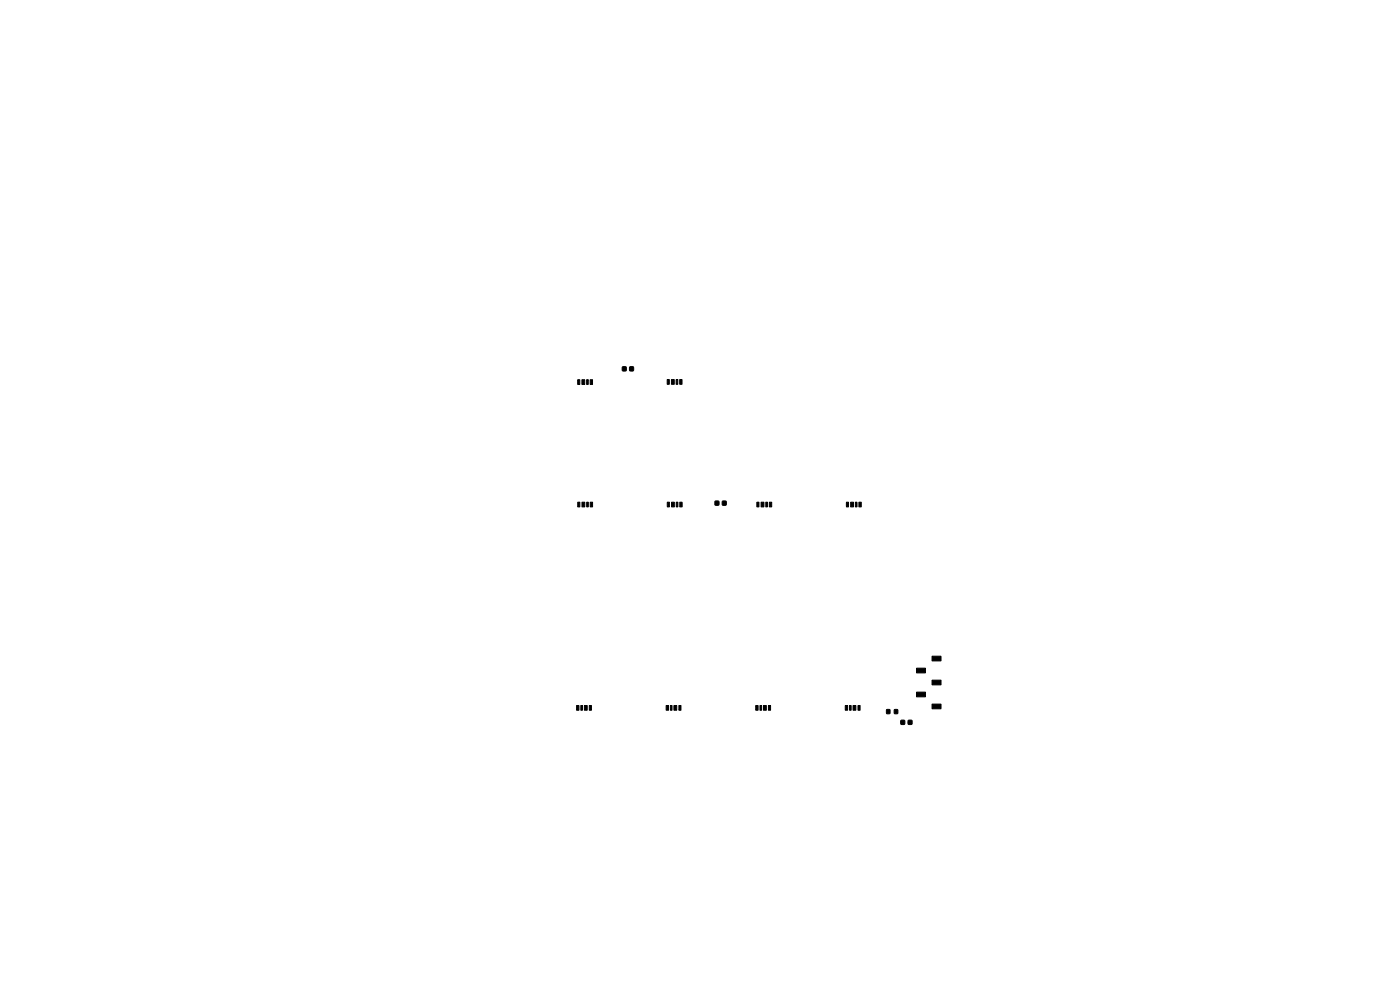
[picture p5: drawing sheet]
<svg xmlns="http://www.w3.org/2000/svg" width="297mm" height="210mm" viewBox="0 0 297 210" stroke-linecap="round" stroke-linejoin="round" font-family="sans-serif">
<g fill="#000" stroke="#000" stroke-width=".21">
<path d="M132.1 77.8h.7v.8h-.7zM133.6 77.8h.8v.8h-.8zM122.5 80.6h.5v1h-.5zM123.5 80.6h.6v1h-.6zM124.5 80.6h.3v1h-.3zM125.2 80.6h.5v1h-.5zM141.5 80.5h.5v1h-.5zM142.4 80.5h.6v1h-.6zM143.4 80.5h.4v1h-.4zM144.2 80.5h.5v1h-.5zM122.6 106.5h.4v1h-.4zM123.5 106.5h.6v1h-.6z"/>
<path d="M124.5 106.5h.3v1h-.3zM125.2 106.5h.5v1h-.5zM141.6 106.5h.4v1h-.4zM142.5 106.5h.6v1h-.6zM143.5 106.5h.3v1h-.3zM144.2 106.5h.5v1h-.5zM151.7 106.3h.8v.8h-.8zM153.3 106.3h.7v.8h-.7zM160.6 106.5h.4v1h-.4zM161.5 106.5h.6v1h-.6zM162.5 106.5h.3v1h-.3zM163.2 106.5h.5v1h-.5z"/>
<path d="M179.6 106.5h.4v1h-.4zM180.5 106.5h.6v1h-.6zM181.5 106.5h.3v1h-.3zM182.2 106.5h.5v1h-.5zM197.7 139.2h1.9v1h-1.9zM122.3 149.7h.5v1h-.5zM123.2 149.7h.4v1h-.4zM124 149.7h.6v1h-.6zM125 149.7h.5v1h-.5zM141.3 149.7h.5v1h-.5zM142.2 149.7h.4v1h-.4zM143 149.7h.6v1h-.6z"/>
<path d="M144 149.7h.5v1h-.5zM160.3 149.7h.5v1h-.5zM161.2 149.7h.4v1h-.4zM162 149.7h.6v1h-.6zM163 149.7h.5v1h-.5zM179.3 149.7h.5v1h-.5zM180.2 149.7h.4v1h-.4zM181 149.7h.6v1h-.6zM182 149.7h.5v1h-.5zM188.1 150.5h.7v.9h-.7zM189.7 150.5h.7v.9h-.7zM191.1 152.8h.8v.8h-.8z"/>
<path d="M192.7 152.8h.7v.8h-.7zM194.4 141.7h1.9v1h-1.9zM194.4 146.8h1.9v1h-1.9zM197.7 144.3h1.9v1h-1.9zM197.7 149.4h1.9v1h-1.9z"/>
</g>
</svg>
